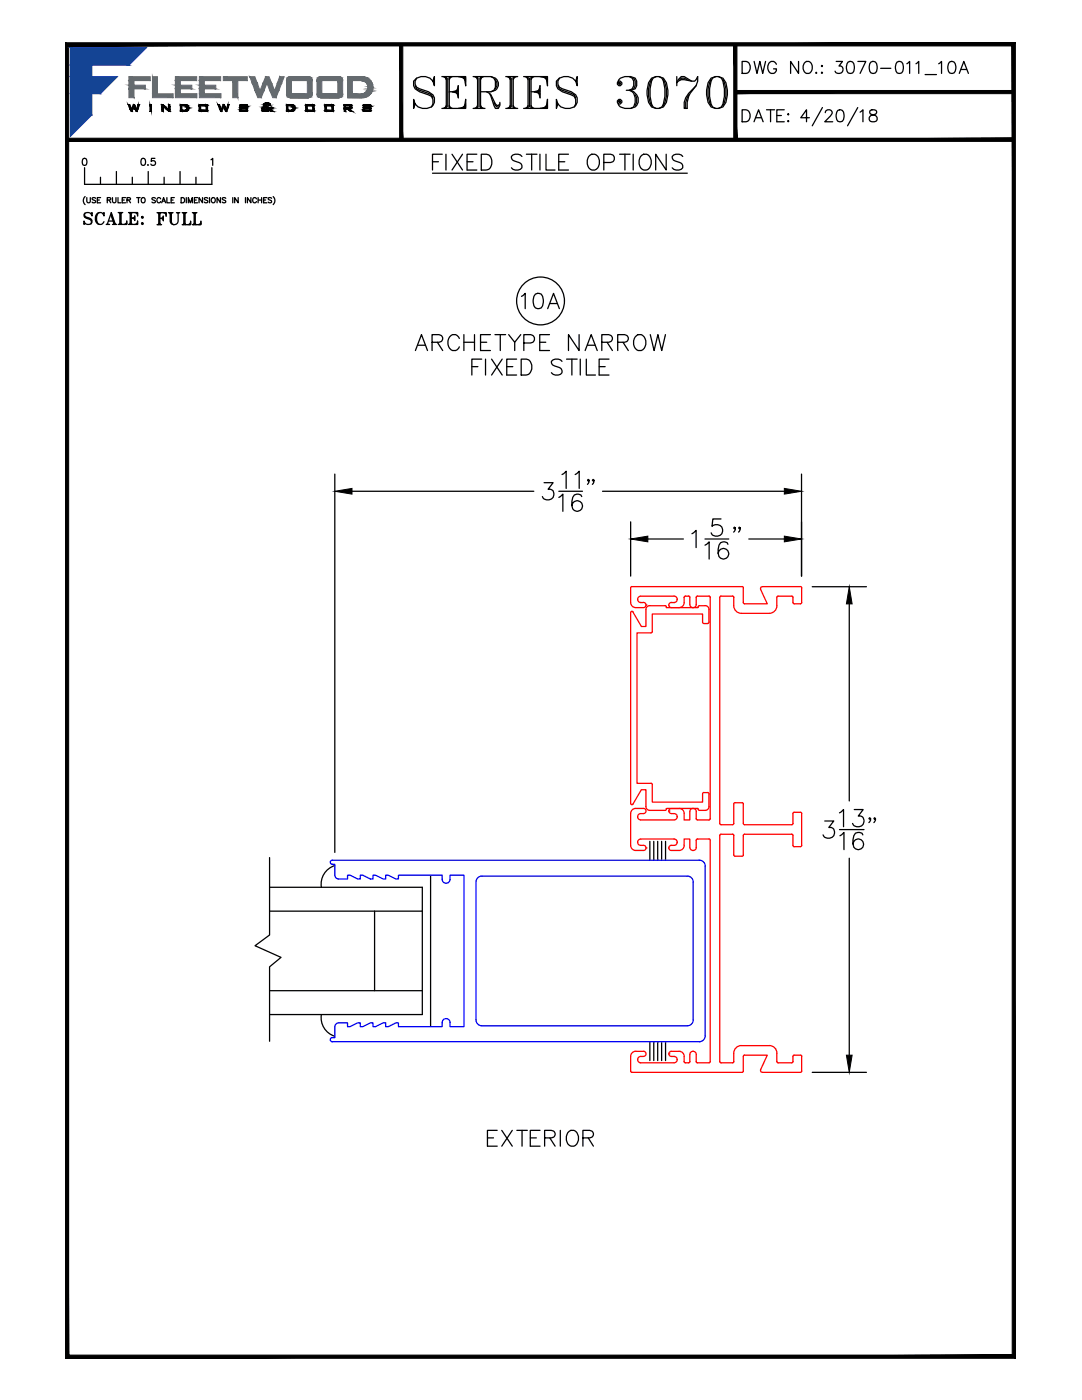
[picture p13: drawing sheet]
<svg xmlns="http://www.w3.org/2000/svg" width="216mm" height="279mm" viewBox="0 0 216 279" stroke-linecap="round" stroke-linejoin="round" font-family="sans-serif">
<!-- layer: GLASS-VINYL -->
<path d="M53.8 171.2v15.4l-2.9 2.1 5.2 2.4-2.3 1.9v14.8M53.8 177.1h30.5v25.4h-30.5M66.8 172.7a3.9 3.9 0 0 0-2.7 4.4M85.9 174.9v29.8M53.8 197.7h30.5M53.8 181.8h30.5M74.7 181.8v15.9M64.1 202.5a3.9 3.9 0 0 0 2.7 4.3" fill="none" stroke="#000" stroke-width=".25"/>
<!-- layer: FRAME -->
<g fill="none" stroke="#f00" stroke-width=".25">
<path d="M126.1 117.1h22M126.1 117.1l-.3 .2v2.9M127.2 119.6a.62 .62 0 0 1 .7-.6h6.6a.64 .64 0 0 1 .6 .6 .64 .64 0 0 1-.6 .6h-.5M127.2 119.6a.62 .62 0 0 0 .7 .6h.5M127.2 119.6h.1M135.1 119.6h.1M137.6 119.2v1.4a.65 .65 0 0 0 .7 .7M137.7 119.2l-.2-.2h-.9l-.1 .2v1M148.1 117.1l.2 .2M148.3 117.3v2.9M155.3 119h2.8l.1 .2v1M155.3 119l-.3 .2v1.7"/>
<path d="M159.7 117.1h-7.5a.41 .41 0 0 0-.4 .6l1.3 2.8h-4.5l-.3-.3M159.7 117.1l.3 .2v2.9M126.3 122.1l-.3-.1-.2 .3v38l.2 .3 .3-.1 1.7-2.9h.9v3.4a.77 .77 0 0 0 .7 .7h3.1l.3-.2M128.4 120.2a.52 .52 0 0 1 .5 .5 .52 .52 0 0 1-.5 .6h-1.5a1.03 1.03 0 0 1-1.1-1.1M128.9 120.8h.1M128.9 121.6v3.4h-.9l-1.7-2.8M130.2 126l-.3 .3h-2.8v30h2.8l.3 .3M133 121.1l-.3-.2h-3.1a.74 .74 0 0 0-.7 .7M133.5 120.8h.1M134 120.2l-.5 .3v.2M136.5 120.2a1.03 1.03 0 0 1-1 1.1h-1.5l-.3-.1-.2-.4M138.3 121.3h.1"/>
<path d="M138.9 120.6v-1.4l.1-.2h2.5l.2 .1v44.4l-.2 .1h-2.5l-.1-.2v-1.4a.59 .59 0 0 0-.6-.6M138.9 120.6a.62 .62 0 0 1-.6 .7M140.5 124.4l-.3-.2v-1.7h-10v3.5M140.7 120.9h-1.3l-.1 .4h-6.4v-.2M140.7 120.9a.77 .77 0 0 1 .8 .7M141.5 121.6l-.1 2.7-.2 .1h-.8M155 120.9a1.53 1.53 0 0 1-1.5 1.5h-5.6a1.53 1.53 0 0 1-1.5-1.5v-1.7l-.1-.2h-2.4l-.2 .1-.1 45.2 .1 .3h2.5l.2-.1v-4M158.2 120.2l.3 .3h1.2M160 120.2l-.3 .3M130.2 156.6v3.5h10v-1.7l.3-.2M140.4 158.2h.8M141.2 158.2l.3 .2v2.6a.74 .74 0 0 1-.8 .7"/>
<path d="M127.2 163a.62 .62 0 0 1 .7-.6h.5a.52 .52 0 0 0 .5-.5 .52 .52 0 0 0-.5-.6l-1.5 .1a.98 .98 0 0 0-1.1 1v6.3a1.03 1.03 0 0 0 1.1 1h1.5h.3l.2-.5M127.2 163h.1M128.9 169.2h.1M132.9 161.5v-.1h6.4l.1 .3h1.3M133.5 161.9h.1M135.1 163h.1M135.1 168.1h.1M135.1 163a.62 .62 0 0 1-.6 .6h-6.7a.62 .62 0 0 1-.6-.6M135.1 168.1a.62 .62 0 0 1-.6 .6h-.5a.51 .51 0 0 0-.5 .5 .51 .51 0 0 0 .5 .5h1.5a1.03 1.03 0 0 0 1-1M135.1 168.1a.62 .62 0 0 0-.6-.7h-6.6a.64 .64 0 0 0-.7 .7 .64 .64 0 0 0 .6 .6l.9 .1 .2 .4M136.5 168.7v-1.3h1.1v1.7a.65 .65 0 0 0 .7 .6M136.5 162.4a1.03 1.03 0 0 0-1-1.1l-1.6 .1a.51 .51 0 0 0-.4 .5 .51 .51 0 0 0 .5 .5h.5a.62 .62 0 0 1 .6 .6"/>
<path d="M138.3 161.4h.1M138.3 169.7h.1M138.3 161.3a.65 .65 0 0 0-.7 .7v1.6h-1.1v-1.2M139.2 167.4h2.3M139.2 167.4l-.3 .3v1.4a.62 .62 0 0 1-.6 .6M141.5 167.4l.2 .3v44.3l-.2 .1h-2.5l-.1-.3v-1.3a.59 .59 0 0 0-.6-.7M143.6 166.7v45.1l.3 .3h2.3l.2-.1a4.5 4.5 0 0 1 .3-2.7l.8-.6h.4h5.6a1.53 1.53 0 0 1 1.5 1.5M143.9 166.5h2.3M143.9 166.5l-.3 .2M146.2 166.5l.2 .2M146.4 166.7v4l.3 .2h1.4l.2-.3M146.7 160.2h1.4"/>
<path d="M146.7 160.2l-.3 .3M148.1 160.2l.2 .3M148.3 160.5v3.8l.3 .3h9.4l.2-.3v-1.9l.3-.3M148.3 166.7v3.9M148.6 166.5h9.4M148.6 166.5l-.3 .2M158 166.5l.2 .2M158.2 166.7l.1 2.1 .2 .2h1.2M158.5 162.1h1.2M159.7 162.1l.3 .3v6.3l-.3 .3M125.8 210.8a1 1 0 0 1 1.1-1h1.5a.52 .52 0 0 1 .5 .5 .52 .52 0 0 1-.5 .5h-.5a.62 .62 0 0 0-.7 .7M125.8 210.8v2.9l.3 .3h22l.2-.3"/>
<path d="M127.2 211.5h.1M133.5 210.3v-.2l.4-.3h1.6a1.03 1.03 0 0 1 1 1M133.5 210.3h.1M133.5 210.3l.2 .5h.8a.64 .64 0 0 1 .6 .7 .64 .64 0 0 1-.6 .6h-6.7a.62 .62 0 0 1-.6-.6M135.1 211.5h.1M136.5 210.8v1l.1 .3h.8l.3-.3M138.3 209.8h.1M138.3 209.8a.65 .65 0 0 0-.7 .6v1.5M148.3 210.8l.3-.2h4.5l-1.3 2.8M148.3 210.8v3M151.8 213.4a.41 .41 0 0 0 .4 .6h7.5M155 210.2v1.6l.3 .3"/>
<path d="M158.2 210.8v1l-.1 .3h-2.8M159.7 210.6h-1.2l-.3 .2M159.7 210.6l.3 .2M160 210.8v2.9l-.3 .3"/>
</g>
<!-- layer: SILL-PAN -->
<g fill="none" stroke="#000" stroke-width=".25">
<path d="M66.8 94.6v75.5M70.2 98h36.3M108.6 96.3h1.8l-1 1.3a1.1 1.1 0 0 1 1.1 1.3 1.1 1.1 0 0 1-1.4 .9l-.5-.2-.4-.5M111.5 99.3l.8-.7v3.4M111.5 98h4.7M112.1 94.7l.9-.7v3.5M114.8 94.7l.8-.7v3.5M116.1 99.1a.99 .99 0 0 0-1-.5 .99 .99 0 0 0-.8 .7 2.44 2.44 0 0 0 .3 2.6 1.06 1.06 0 0 0 1.5-.5 1.06 1.06 0 0 0-.7-1.5 1.06 1.06 0 0 0-1.3 1M117.5 95.8l-.1 .2-.2-.2 .2-.1 .1 .1v.4l-.3 .5M118.5 95.8l-.1 .2-.2-.2 .2-.1a.67 .67 0 0 1-.2 1M120.2 98h36.3M159.9 94.6v20.4"/>
<path d="M125.8 104.1v10.9M129.3 107.6h7.1M138.1 106.5l.8-.6v3.4M140.7 108.8l.8-.7v3.5M140.7 107.6h4.7M143.9 103.6h-1.7l-.1 1.5a1.21 1.21 0 0 1 1.8-.1 1.21 1.21 0 0 1-.2 1.8 1.21 1.21 0 0 1-1.8-.5M145.2 108.6a.99 .99 0 0 0-1.4-.3 3.1 3.1 0 0 0-.3 2.8 1.06 1.06 0 0 0 1.7 .1 1.06 1.06 0 0 0-.4-1.7 1.06 1.06 0 0 0-1.5 .9M146.7 105.4l-.1 .1-.2-.1 .2-.2 .1 .2v.3l-.3 .5M147.7 105.4l-.2 .1-.1-.1 .1-.2 .2 .2v.3l-.3 .5M149.4 107.6h7.1M162.1 117.1h10.8M169.5 120.5v39.3"/>
<path d="M129.7 167.9v3.8M130.5 167.9v3.8M131.2 167.9v3.8M132 167.9v3.8M132.8 167.9v3.8M164.6 163.8h1.8l-1 1.3a1.11 1.11 0 0 1 1.1 1.3 1.11 1.11 0 0 1-1.4 .9l-.5-.2-.4-.5M167.5 162.2l.8-.6v3.4M167.5 165.6h4.9M167.6 166.8l.8-.7v3.5M169.5 171.3v39.3M170.5 161.6h1.7l-.9 1.3a1.11 1.11 0 0 1 1.1 1.2 1.11 1.11 0 0 1-1.5 .9l-.4-.2-.4-.5M172.2 166.6a1.04 1.04 0 0 0-1.5-.3 3.1 3.1 0 0 0-.3 2.8 1.06 1.06 0 0 0 1.7 .1 1.06 1.06 0 0 0-.4-1.7 1.06 1.06 0 0 0-1.5 .9"/>
<path d="M173.7 163.4l-.2 .1-.1-.1 .1-.2 .2 .2v.3l-.3 .5M174.7 163.4l-.2 .1-.1-.1 .1-.2 .2 .2v.3l-.3 .5M129.7 207.9v3.8M130.5 207.9v3.8M131.2 207.9v3.8M132 207.9v3.8M132.8 207.9v3.8M162.1 214h10.8"/>
</g>
<!-- layer: VENT -->
<path d="M66.3 171.7h73.2M66.3 171.7a.41 .41 0 0 0-.4 .4 .41 .41 0 0 0 .4 .4h.5v2.1a.79 .79 0 0 0 .8 .8h1.7v-.7h.6l1.5 .7h.5v-.7h.5l1.5 .7h.5v-.7h.5l1.6 .7h.5v-.7h.5l1.5 .7h.5v-.7h8.7v.8a.79 .79 0 0 0 .8 .8 .79 .79 0 0 0 .8-.8v-.8h2.8v30.2h-2.8v-.8a.78 .78 0 0 0-.8-.8 .78 .78 0 0 0-.8 .8v.8h-8.7v-.8h-.5l-1.5 .8h-.5v-.8h-.5l-1.6 .8h-.5v-.8h-.5l-1.5 .8h-.5v-.8h-.5l-1.5 .8h-.6v-.8h-1.7a.79 .79 0 0 0-.8 .8v2.2h-.5a.4 .4 0 0 0-.4 .4 .4 .4 0 0 0 .4 .4h73.2a1.17 1.17 0 0 0 1.2-1.2M95 176v27.6M96.1 174.9l41.1-.1a1.17 1.17 0 0 1 1.1 1.2M96.2 174.8a1.17 1.17 0 0 0-1.2 1.2M138.3 176v27.6M139.5 171.7a1.17 1.17 0 0 1 1.2 1.1M140.7 172.8v33.9M95 203.5a1.17 1.17 0 0 0 1.2 1.2M138.3 203.5a1.17 1.17 0 0 1-1.1 1.2h-41.1" fill="none" stroke="#00f" stroke-width=".25"/>
<!-- layer: DIM -->
<g fill="none" stroke="#000" stroke-width=".25">
<path d="M82.8 17.1l.3 .6 3 1.2 .3 .6M83.1 15.6a1.29 1.29 0 0 0 .6 2.1l1.8 .6 .9 .6a1.67 1.67 0 0 1-1.2 2.7 2.1 2.1 0 0 1-2.7-1.8v1.8l.3-.9M86.4 16.2l.3-.9v1.8a2.31 2.31 0 0 0-1.8-1.8 2.31 2.31 0 0 0-2.4 .9v.9l.3 .6 .9 .6 2.4 .9 .3 .6v.9l-.3 .6M88.2 15.3h4.7v1.8l-.3-1.8M88.5 15.3l.6 .3M88.8 15.3l.3 .6M89.1 15.3v6.3M89.3 15.6v5.7M89.6 15.3v6.3M89.6 18.3h1.8M89.9 15.3l-.3 .6M90.2 15.3l-.6 .3"/>
<path d="M91.4 17.1v2.4l-.3-1.2zM91.4 17.7l-.5 .6 .5 .6M91.4 18l-1.2 .3 1.2 .3M91.4 15.3l1.5 .3M92 15.3l.9 .6M92.3 15.3l.6 .9M94.4 15.3h3.6l.9 .3a1.48 1.48 0 0 1 0 2.4l-.9 .3h-2.1M94.7 15.3l.6 .3M95 15.3l.3 .6M95.3 15.3v6.3M95.6 15.6v5.7M95.9 15.3v6.3"/>
<path d="M96.2 15.3l-.3 .6M96.5 15.3l-.6 .3M97.1 18.3l.6 .3 1.2 3h.5l.3-.6v-.6M97.7 18.6l.3 .3 .9 1.8 .2 .3h.3l.3-.3M98 15.3l.6 .3 .3 .6v1.2l-.3 .6-.6 .3M98.9 15.9l.2 .6v.6l-.2 .6M100.9 15.3h2.4M101.2 15.3l.6 .3M101.5 15.3l.3 .6M101.8 15.3v6.3M102.1 15.6v5.7M102.4 15.3v6.3"/>
<path d="M102.7 15.3l-.3 .6M103 15.3l-.6 .3M104.5 15.3h4.7v1.8l-.3-1.8M104.8 15.3l.6 .3M105.1 15.3l.3 .6M105.4 15.3v6.3M105.7 15.6v5.7M106 18.3h1.8M106 15.3v6.3M106.3 15.3l-.3 .6M106.6 15.3l-.6 .3M107.8 17.1v2.4l-.3-1.2z"/>
<path d="M107.8 17.7l-.6 .6 .6 .6M107.8 18l-1.2 .3 1.2 .3M107.8 15.3l1.4 .3M108.4 15.3l.8 .6M108.7 15.3l.5 .9M111.3 17.1l.3 .6 3 1.2 .3 .6M111.6 15.6a1.29 1.29 0 0 0 .6 2.1l1.8 .6 .9 .6a1.67 1.67 0 0 1-1.2 2.7 2.1 2.1 0 0 1-2.7-1.8v1.8l.3-.9M114.9 16.2l.3-.9v1.8a2.31 2.31 0 0 0-1.8-1.8 2.31 2.31 0 0 0-2.4 .9v.9l.3 .6 .9 .6 2.4 .9 .3 .6v.9l-.3 .6M123.5 16.5h.3v.3h-.3zM123.5 16.2h.3l.3 .3v.3l-.3 .3h-.3l-.3-.3 .3-.9a2.78 2.78 0 0 1 3.2-.3l.3 .6v.9l-.3 .6-.8 .3M125 18a1.97 1.97 0 0 1 2.1 1 1.97 1.97 0 0 1-.4 2.3 2.88 2.88 0 0 1-3.2-.3l-.3-.9 .3-.3h.3l.3 .3v.3l-.3 .3h-.3M125.6 15.3l.6 .3 .3 .6v.9l-.3 .6-.6 .3a1.87 1.87 0 0 1 1.1 2.4l-.2 .9-.6 .3"/>
<path d="M126.5 15.6l.2 .6v.9l-.2 .6M126.7 18.9l.3 .6v.9l-.3 .6M130 15.6a1.97 1.97 0 0 1 3 .9 5.3 5.3 0 0 1-.6 4.8 2.01 2.01 0 0 1-3-.9 5.3 5.3 0 0 1 .6-4.8zM130 15.9a5.5 5.5 0 0 0 0 5.1M130.9 15.3l-.6 .3a6.8 6.8 0 0 0 0 5.7l.6 .3M131.5 15.3l.6 .3a6.8 6.8 0 0 1 0 5.7l-.6 .3M132.4 15.9a5.5 5.5 0 0 1 0 5.1M135 15.3v1.8M135.6 15.9l.3-.3h.6l.6 .3M137.4 18.9l-.6 1.5v1.2M138 16.2l-2.1-.3-.9 .6 .3-.6 .6-.6h.6l1.5 .9h.6l.6-.9v.9l-.3 .9a5.2 5.2 0 0 0-1.8 4.5h-.6v-1.2l.3-.9 .6-.9 1.5-1.5M141.9 15.6a1.97 1.97 0 0 1 2.9 .9 5.3 5.3 0 0 1-.5 4.8 2.01 2.01 0 0 1-3-.9 5.3 5.3 0 0 1 .6-4.8z"/>
<path d="M141.9 15.9a5.5 5.5 0 0 0 0 5.1M142.8 15.3l-.6 .3a6.8 6.8 0 0 0 0 5.7l.6 .3M143.4 15.3l.6 .3a6.8 6.8 0 0 1 0 5.7l-.6 .3M144.3 15.9a5.5 5.5 0 0 1 0 5.1M148.1 12.3h.8a1.27 1.27 0 0 1 .8 1.2 1.27 1.27 0 0 1-.8 1.2h-.8zM150.5 12.3l.5 2.4 .6-2.4 .6 2.4 .6-2.4M154.9 12.8a.88 .88 0 0 0-1-.5 .88 .88 0 0 0-.7 .9 1.06 1.06 0 0 0 .2 1.1 1.06 1.06 0 0 0 1.2 .2l.3-.4v-.4h-.6M159.3 12.3v2.4l-1.5-2.4v2.4M160.5 12.6a.88 .88 0 0 1 1-.3 .88 .88 0 0 1 .6 .9 1.05 1.05 0 0 1-.3 1.1 1.05 1.05 0 0 1-1.1 .2 1.48 1.48 0 0 1-.2-1.9zM162.9 14.4l-.1 .1 .1 .2 .1-.2M163.9 13.2l.1-.1 .1 .1-.1 .1zM164 14.4l.1 .1-.1 .2-.1-.2z"/>
<path d="M166.9 12.3h1.2l-.7 .9a.77 .77 0 0 1 .8 .8 .77 .77 0 0 1-1 .7l-.3-.2-.3-.3M169.2 12.4a.76 .76 0 0 1 1.2 .3 2.02 2.02 0 0 1-.3 1.8 .78 .78 0 0 1-1.1-.3 1.93 1.93 0 0 1 .2-1.8zM171.2 12.3h1.6l-1.2 2.4M173.8 12.4a.76 .76 0 0 1 1.1 .3 2.02 2.02 0 0 1-.2 1.8 .8 .8 0 0 1-1.2-.3 2.02 2.02 0 0 1 .3-1.8zM175.7 13.6h2.1M179 12.4a.76 .76 0 0 1 1.1 .3 2.02 2.02 0 0 1-.2 1.8 .77 .77 0 0 1-1.1-.3 1.93 1.93 0 0 1 .2-1.8zM181 12.7l.5-.4v2.4M182.8 12.7l.5-.4v2.4M184.6 14.9h2.3M187.3 12.7l.6-.4v2.4M189.5 12.4a.76 .76 0 0 1 1.1 .3 1.86 1.86 0 0 1-.2 1.8 .78 .78 0 0 1-1.1-.3 1.93 1.93 0 0 1 .2-1.8zM191.4 14.7l.9-2.4 .9 2.4"/>
<path d="M191.7 13.9h1.2M16.6 31.7a.47 .47 0 0 1 .7 .2v.3a.61 .61 0 0 1-.4 .8h-.1a.9 .9 0 0 1-.2-1.3zM16.9 33.5v3.3h25.4v-3.3M17 39.2a1.07 1.07 0 0 0 0 1.6M17.3 39.4v.8l.3 .3 .4-.2v-.9M19.1 39.6l-.3-.2-.3 .1v.3l.5 .2 .1 .3-.3 .2-.4-.2M19.4 39.9h.4M20.1 35.4v1.4M20.1 39.4h-.7v1.1h.7M21.4 39.9h.6l.1-.4-.7-.1v1.1M21.7 39.9l.4 .6M22.4 39.4v.8l.4 .3 .3-.2v-.9"/>
<path d="M23.2 34.2v2.6M23.5 39.4v1.1h.6M24.4 39.9h.4M25 39.4h-.6v1.1h.6M25.3 39.9h.6l.1-.3-.2-.2h-.5v1.1M25.7 39.9l.3 .6M26.4 35.4v1.4M27.3 39.4h.7M27.6 39.4v1.1M28.3 39.6a.45 .45 0 0 1 .7 .4 .45 .45 0 0 1-.7 .3zM28.3 31.7a.47 .47 0 0 1 .7 .2v.3a.61 .61 0 0 1-.4 .8h-.1a.9 .9 0 0 1-.2-1.3zM29.5 32.9h.1"/>
<path d="M29.6 34.2v2.6M30.9 31.6h-.7v.6a.49 .49 0 0 1 .7 0 .49 .49 0 0 1-.1 .7 .49 .49 0 0 1-.7-.2M31 39.6l-.2-.2-.5 .2 .1 .2 .6 .4-.2 .3-.5-.2M32.1 39.7a.42 .42 0 0 0-.6-.2 .42 .42 0 0 0-.2 .6 .38 .38 0 0 0 .3 .4 .38 .38 0 0 0 .5-.3M32.8 35.4v1.4M33.3 39.4v1.1h.6M34.1 39.9h.4M34.8 39.4h-.7v1.1h.7M35.9 34.2v2.6M36.1 39.4h.4a.55 .55 0 0 1 .3 .6 .55 .55 0 0 1-.3 .5h-.4zM37.2 39.4v1.1M38.8 39.9h.4"/>
<path d="M39.1 35.4v1.4M39.4 39.4h-.6v1.1h.6M40.4 39.4v1.1l-.7-1.1v1.1M41.5 39.6l-.3-.2-.3 .1v.3l.5 .2 .1 .3-.3 .2-.4-.2M41.8 39.4v1.1M42.1 31.9l.3-.3v1.4M42.3 39.6a.45 .45 0 0 1 .7 .4 .45 .45 0 0 1-.7 .3l-.2-.2zM44 39.4v1.1l-.7-1.1v1.1M45 39.6l-.2-.2-.5 .2 .2 .2 .5 .4-.2 .3-.5-.2M46.4 39.4v1.1M47.5 39.4v1.1l-.7-1.1v1.1M49 39.4v1.1"/>
<path d="M50.1 39.4v1.1l-.7-1.1v1.1M51.2 39.7a.42 .42 0 0 0-.6-.2 .42 .42 0 0 0-.2 .6 .38 .38 0 0 0 .3 .4 .38 .38 0 0 0 .5-.3M51.5 39.9h.7M51.5 39.4v1.1M52.2 39.4v1.1M52.6 39.9h.4M53.3 39.4h-.7v1.1h.7M54.2 39.6l-.2-.2-.4 .1v.3l.5 .2 .1 .3-.2 .2-.5-.2M54.5 39.2a1.11 1.11 0 0 1 0 1.6M88.2 21.6h4.7v-1.8l-.3 1.8M89.1 21.3l-.6 .3M89.1 21l-.3 .6"/>
<path d="M89.6 21l.3 .6M89.6 21.3l.6 .3M92.9 20.7l-.6 .9M92.9 21l-.9 .6M92.9 21.3l-1.5 .3M94.4 21.6h2.4M95.3 21.3l-.6 .3M95.3 21l-.3 .6M95.9 21l.3 .6M95.9 21.3l.6 .3M98.6 20.4l.3 .6 .2 .3h.3M100.9 21.6h2.4"/>
<path d="M101.8 21.3l-.6 .3M101.8 21l-.3 .6M102.4 21l.3 .6M102.4 21.3l.6 .3M104.5 21.6h4.7v-1.8l-.3 1.8M105.4 21.3l-.6 .3M105.4 21l-.3 .6M106 21l.3 .6M106 21.3l.6 .3M109.2 20.7l-.5 .9M109.2 21l-.8 .6M109.2 21.3l-1.4 .3"/>
<path d="M123.5 20.1h.3v.3h-.3zM148.1 21.9h.8a1.27 1.27 0 0 1 .8 1.2 1.27 1.27 0 0 1-.8 1.2h-.8zM150.5 24.3l.9-2.4 .9 2.4M150.8 23.5h1.1M153 21.9h1.6M153.8 21.9v2.4M155 23.1h.9M156.5 21.9h-1.5v2.4h1.5M157.2 22.8l.1-.1 .1 .1-.1 .1zM157.2 24.2l.1-.1 .1 .1-.1 .1zM161.5 23.5h-1.7l1.1-1.6v2.4M164.1 21.5l-2 3.6"/>
<path d="M164.7 22.5l.1-.4a.75 .75 0 0 1 1.1 0l.2 .3-.2 .4-1.3 1.5h1.6M167.2 22a.76 .76 0 0 1 1.1 .4 2.02 2.02 0 0 1-.2 1.8 .77 .77 0 0 1-1.1-.3 1.93 1.93 0 0 1 .2-1.9zM171.2 21.5l-2.1 3.6M171.6 22.4l.6-.5v2.4M173.7 22a.48 .48 0 0 0 .2 .8 .99 .99 0 0 1 1.1 1.1 .83 .83 0 0 1-.9 .4 .83 .83 0 0 1-.7-.8 1.11 1.11 0 0 1 1.2-.7 .46 .46 0 0 0 .2-.8l-.3-.1zM16.9 43.1a1.71 1.71 0 0 0 1.2 .7l.1 .2M17 42.5a.49 .49 0 0 0 .2 .8l1 .5a.73 .73 0 0 1-.1 .9 .73 .73 0 0 1-1 0l-.3-.6v.7l.1-.3M18.2 42.8l.2-.4v.7a.89 .89 0 0 0-.7-.7 .89 .89 0 0 0-.9 .4v.3a1.98 1.98 0 0 0 1.3 .8l.1 .2-.1 .6M19.4 42.8a1.52 1.52 0 0 0 0 1.7M19.8 42.4a1.47 1.47 0 0 0 0 2.4M20.6 42.8l.1-.4v.7a.87 .87 0 0 0-.9-.7 .87 .87 0 0 0-.8 .9 1.05 1.05 0 0 0 .3 1.2 1.05 1.05 0 0 0 1.1 .2l.3-.5M21.2 44.8h.7"/>
<path d="M21.3 44.8l.1-.1 .3 .1M21.4 44.7l.8-2.3 .8 2.4M21.7 44.1h1M22.1 42.8l.7 2M22.2 42.8l.7 2M22.4 44.8h.8M22.8 44.7l-.2 .1M22.8 44.6l-.1 .2M22.9 44.6l.2 .2M23.6 44.8h1.7v-.7l-.1 .7M23.6 42.4h.9M23.7 42.4l.2 .1"/>
<path d="M23.8 42.4l.1 .2M23.9 42.4v2.4M23.9 44.7l-.2 .1M23.9 44.6l-.1 .2M24 42.5v2.2M24.2 42.4v2.4M24.2 44.6l.1 .2M24.2 44.7l.2 .1M24.3 42.4l-.1 .2M24.4 42.4l-.2 .1M25.3 44.5l-.2 .3M25.3 44.6l-.4 .2"/>
<path d="M25.3 44.7l-.6 .1M25.6 42.4h1.9v.7l-.2-.7M25.6 44.8h1.9v-.7l-.2 .7M25.7 42.4l.3 .1M25.9 42.4l.1 .2M26 42.4v2.4M26 44.7l-.3 .1M26 44.6l-.1 .2M26.1 42.5v2.2M26.2 42.4v2.4M26.2 43.5h.7M26.2 44.6l.1 .2"/>
<path d="M26.2 44.7l.2 .1M26.3 42.4l-.1 .2M26.4 42.4l-.2 .1M26.9 43.1v.9l-.1-.5zM26.9 43.3l-.2 .2 .2 .3M26.9 43.4l-.5 .1 .5 .2M26.9 42.4l.6 .1M27.1 42.4l.4 .2M27.2 42.4l.3 .4M27.5 44.5l-.3 .3M27.5 44.6l-.4 .2M27.5 44.7l-.6 .1"/>
<path d="M28.2 43.3l.3-.1 .1 .2-.2 .1zM28.2 44.6l.3-.1 .1 .2-.2 .1zM28.4 43.3l.1 .1zM28.4 44.6l.1 .1zM31.3 42.4h1.9v.7l-.2-.7M31.3 44.8h.9M31.5 42.4l.2 .2M31.6 42.4l.1 .3M31.7 42.4v2.4M31.7 44.7l-.2 .1M31.7 44.6l-.1 .2M31.8 42.6v2.1"/>
<path d="M31.9 42.4v2.4M31.9 43.6h.7M31.9 44.6l.1 .2M31.9 44.7l.2 .1M32 42.4l-.1 .3M32.1 42.4l-.2 .2M32.3 40.5l.3-1.1 .4 1.1M32.4 40.1h.5M32.6 43.1v1l-.1-.5zM32.6 43.4l-.2 .2 .2 .2M32.6 43.5l-.5 .1 .5 .1M32.6 42.4l.6 .2"/>
<path d="M32.8 42.4l.4 .3M32.9 42.4l.3 .4M33.6 42.4h.9M33.7 42.4l.3 .2M33.9 42.4l.1 .3M34 42.4v1.8a.8 .8 0 0 0 .8 .6 .8 .8 0 0 0 .7-.6v-1.6M34.1 42.6v1.7l.1 .2M34.2 42.4v1.9l.1 .3 .3 .2M34.3 42.4l-.1 .3M34.4 42.4l-.2 .2M35.2 42.4h.7M35.3 42.4l.2 .2 .3-.2"/>
<path d="M36.3 44.8h1.7v-.6l-.1 .6M36.3 42.4h1M36.5 42.4l.2 .2M36.6 42.4l.1 .3M36.7 42.4v2.4M36.7 44.7l-.2 .1M36.7 44.6l-.1 .2M36.8 42.6v2.1M36.9 42.4v2.4M36.9 44.6l.1 .2M36.9 44.7l.2 .1M37 42.4l-.1 .3"/>
<path d="M37.1 42.4l-.2 .2M37.6 40.5v-1.1l.4 1.1 .4-1.1v1.1M38 44.5l-.2 .3M38 44.6l-.3 .2M38 44.7l-.5 .1M38.4 44.8h1.7v-.6l-.1 .6M38.4 42.4h.9M38.5 42.4l.2 .2M38.6 42.4l.1 .3M38.7 42.4v2.4M38.7 44.7l-.2 .1M38.7 44.6l-.1 .2"/>
<path d="M38.8 42.6v2.1M39 42.4v2.4M39 44.6l.1 .2M39 44.7l.2 .1M39.1 42.4l-.1 .3M39.2 42.4l-.2 .2M40.1 44.5l-.2 .3M40.1 44.6l-.3 .2M40.1 44.7l-.6 .1"/>
</g>
<g fill="#000" stroke="#000" stroke-width=".2">
<path d="M37 22h.5zM37.3 21.4h.3zM47.9 21.5h1.4zM48.1 21.7h1.3zM47.8 21.9l.3-.1zM49.1 21.1l.2 .1zM52.8 20.7h1zM53.5 21h.4zM54 21.4l.2-.1 .1 .1zM58.1 21.1h.6zM69.8 21.1h.4zM72.6 21.6h1.4z"/>
<path d="M72.7 21.7h1.3zM72.5 21.9l.2-.1zM73.7 21.1l.3 .1z"/>
<path d="M79.7 8.9l.7 19v-19zM79.7 8.9l.7 19h-.7z"/>
<path d="M146.7 18.1v.6l55.6-.6zM146.7 18.7l55.6-.6v.6z"/>
<path d="M146.4 8.9l.6 19v-19zM146.4 8.9l.6 19h-.6z"/>
<path d="M13.4 27.6v.6l188.9-.6zM13.4 28.2l188.9-.6v.6z"/>
<path d="M25.6 20.9l.7 .9-.4-.9zM25.6 20.9l.7 .9h-.4z"/>
<path d="M25.9 21.8l.4 .4 .2-.4zM25.9 21.8l.4 .4h-.2z"/>
<path d="M26.5 21.3v.5l.2-.5zM26.5 21.3v.5h-.2z"/>
<path d="M26.6 20.9l.4 .4-.1-.4zM26.6 20.9l.4 .4h-.5z"/>
<path d="M26.7 21.3l.5 .5-.2-.5zM26.7 21.3l.5 .5h-.3z"/>
<path d="M26.9 21.8l.4 .4 .2-.4zM26.9 21.8l.4 .4h-.2z"/>
<path d="M27.6 20.9l-.1 .9 .4-.9zM27.6 20.9l-.1 .9h-.3z"/>
<path d="M29.9 20.9l.3 1.3v-1.3zM29.9 20.9l.3 1.3h-.3zM29.9 22.2h.3zM29.9 22.2h.3z"/>
<path d="M32.3 20.9l.7 .4-.5-.4zM32.3 20.9l.7 .4h-.7z"/>
<path d="M32.3 21.3l.3 .5v-.5zM32.3 21.3l.3 .5h-.3z"/>
<path d="M32.3 21.8l.3 .4v-.4zM32.3 21.8l.3 .4h-.3z"/>
<path d="M32.6 21.3l1 .5-.6-.5zM32.6 21.3l1 .5h-.4z"/>
<path d="M33.6 20.9l.3 .4v-.4zM33.6 20.9l.3 .4h-.3z"/>
<path d="M33.6 21.3l.3 .5v-.5zM33.6 21.3l.3 .5h-.3z"/>
<path d="M33.2 21.8l.7 .4v-.4zM33.2 21.8l.7 .4h-.2z"/>
<path d="M36 21.1l.3 .9v-.9zM36 21.1l.3 .9h-.3z"/>
<path d="M36 20.9h1.1zM36 20.9h1.1z"/>
<path d="M36 22.2h1zM36 22.2h1.1z"/>
<path d="M36 20.9h1.2zM36 20.9h1.2z"/>
<path d="M36 20.9l1.3 .1zM36 20.9l1.3 .1z"/>
<path d="M36 22.2h1.2zM36 22.2h1.1z"/>
<path d="M36 21h1.4zM36 21h1.4z"/>
<path d="M36 22.1h1.3zM36 22.1l1.2 .1z"/>
<path d="M36 21l1.5 .1zM36 21l1.5 .1z"/>
<path d="M36 22.1h1.4zM36 22.1h1.3z"/>
<path d="M36.9 21.1h.6zM36.9 21.1h.6z"/>
<path d="M37 21.1h.5zM37 21.1h.5z"/>
<path d="M36 22h1.5zM36 22l1.4 .1z"/>
<path d="M37 21.1h.5zM37 21.1h.5z"/>
<path d="M37 21.1l.6 .1zM37 21.1l.6 .1z"/>
<path d="M37 22h.5zM37 22h.5zM36.9 22h.6z"/>
<path d="M37.1 21.2h.5zM37.1 21.2h.5z"/>
<path d="M37.1 21.9h.5zM37 22h.5zM37 22h.5z"/>
<path d="M37.2 21.2l.4 .1zM37.2 21.2l.4 .1z"/>
<path d="M37.2 21.3h.4zM37.2 21.3h.4z"/>
<path d="M37.2 21.9h.4zM37.2 21.9h.4z"/>
<path d="M37.2 21.9h.4zM37.1 21.9h.5z"/>
<path d="M37.2 21.3l.4 .1zM37.2 21.3l.4 .1zM37.3 21.4h.3z"/>
<path d="M37.2 21.8h.4zM37.2 21.8l.4 .1z"/>
<path d="M37.3 21.4h.4zM37.3 21.4h.4z"/>
<path d="M37.3 21.7l.3 .1zM37.3 21.7l.3 .1z"/>
<path d="M37.3 21.8h.3zM37.3 21.8h.3z"/>
<path d="M37.3 21.4l.4 .1zM37.3 21.4l.4 .1z"/>
<path d="M37.3 21.5h.4zM37.3 21.5h.4z"/>
<path d="M37.3 21.5l.4 .1zM37.3 21.5l.4 .1z"/>
<path d="M37.3 21.6h.4zM37.3 21.6h.4z"/>
<path d="M37.3 21.6l.4 .1zM37.3 21.6l.4 .1z"/>
<path d="M37.3 21.7h.4zM37.3 21.7h.3z"/>
<path d="M39.7 21.1l.4 .9v-.9zM39.7 21.1l.4 .9h-.4z"/>
<path d="M40 20.9h1.2zM39.9 20.9h1.3z"/>
<path d="M39.9 20.9h1.4zM39.9 20.9h1.4z"/>
<path d="M39.9 22.2h1.3zM39.9 22.2h1.3z"/>
<path d="M39.9 20.9h1.4zM39.8 20.9h1.5z"/>
<path d="M39.9 22.2h1.4zM39.9 22.2h1.3z"/>
<path d="M39.8 20.9h1.5zM39.8 20.9h1.5z"/>
<path d="M39.8 22.2h1.5zM39.8 22.2h1.5z"/>
<path d="M39.8 20.9l1.6 .1zM39.8 20.9l1.6 .1z"/>
<path d="M39.8 22.2h1.5zM39.8 22.2h1.5z"/>
<path d="M39.8 21h1.6zM39.8 21h1.6z"/>
<path d="M39.8 22.2h1.6zM39.8 22.2h1.5z"/>
<path d="M39.8 21h1.6zM39.8 21h1.6z"/>
<path d="M39.8 22.1h1.6zM39.8 22.1l1.6 .1z"/>
<path d="M39.7 21l1.7 .1zM39.7 21l1.7 .1z"/>
<path d="M39.7 21.1h1.7zM39.7 21.1h1.7z"/>
<path d="M41.1 21.1l.3 .9v-.9zM41.1 21.1l.3 .9h-.3z"/>
<path d="M39.7 22h1.7zM39.7 22h1.7z"/>
<path d="M39.7 22l1.7 .1zM39.7 22l1.7 .1z"/>
<path d="M39.7 22.1h1.7zM39.7 22.1h1.7z"/>
<path d="M43.5 20.9l.7 .9-.4-.9zM43.5 20.9l.7 .9h-.4z"/>
<path d="M43.8 21.8l.4 .4 .2-.4zM43.8 21.8l.4 .4h-.2z"/>
<path d="M44.4 21.3v.5l.2-.5zM44.4 21.3v.5h-.2z"/>
<path d="M44.5 20.9l.4 .4-.1-.4zM44.5 20.9l.4 .4h-.5z"/>
<path d="M44.6 21.3l.5 .5-.2-.5zM44.6 21.3l.5 .5h-.3z"/>
<path d="M44.8 21.8l.4 .4 .2-.4zM44.8 21.8l.4 .4h-.2z"/>
<path d="M45.5 20.9l-.1 .9 .4-.9zM45.5 20.9l-.1 .9h-.3z"/>
<path d="M47.8 21.9l.3 .1zM47.8 21.9l.3 .1z"/>
<path d="M47.9 21.1h.3zM47.9 21.1h.3z"/>
<path d="M47.9 21.1l.3 .3v-.3zM47.9 21.1l.3 .3h-.3zM47.9 21.4h.3zM47.9 21.4h.3z"/>
<path d="M49.1 21.1l.2 .1zM49.1 21.2h.2z"/>
<path d="M48.1 20.9h1zM48.1 20.9h1z"/>
<path d="M49.1 21.7h.3zM49.1 21.7h.3z"/>
<path d="M47.9 21.4h1.3zM47.9 21.4h1.3z"/>
<path d="M48.1 20.9h1.1zM48.1 20.9h1.1z"/>
<path d="M48.1 20.9h1.1zM48.1 20.9h1.1z"/>
<path d="M48.1 20.9h1.1zM48 20.9h1.2z"/>
<path d="M48 22.2h1.2zM48 22.2h1.1z"/>
<path d="M48 20.9h1.2zM48 20.9h1.2z"/>
<path d="M48 20.9h1.2zM48 20.9h1.2z"/>
<path d="M47.9 21.4h1.3zM47.9 21.4h1.3z"/>
<path d="M47.9 21.4h1.4zM47.9 21.4h1.4z"/>
<path d="M48 22.2h1.2zM48 22.2h1.2z"/>
<path d="M48 20.9h1.3zM48 20.9h1.3z"/>
<path d="M48 20.9h1.3zM48 20.9h1.3z"/>
<path d="M47.9 21.4l1.4 .1zM47.9 21.4l1.4 .1z"/>
<path d="M47.9 22.2h1.4zM47.9 22.2h1.3z"/>
<path d="M47.9 20.9l1.4 .1zM47.9 20.9l1.4 .1z"/>
<path d="M47.9 21h1.4zM47.9 21h1.4z"/>
<path d="M47.9 21.5h1.4zM47.9 21.5h1.4z"/>
<path d="M47.9 21.5h1.4zM47.9 21.5h1.4zM47.9 21.5h1.4z"/>
<path d="M47.9 22.2h1.4zM47.9 22.2h1.4z"/>
<path d="M47.9 21h1.4zM47.9 21h1.4z"/>
<path d="M47.9 21h1.4zM47.9 21h1.4z"/>
<path d="M47.9 21h1.4zM47.9 21h1.4z"/>
<path d="M47.9 21.5l1.4 .1zM47.9 21.5l1.4 .1zM47.9 21.6h1.4zM47.9 21.6h1.4z"/>
<path d="M47.9 22.2h1.4zM47.9 22.2h1.4z"/>
<path d="M47.9 21l1.4 .1zM47.9 21l1.4 .1zM47.9 21.1h1.4zM47.9 21.1h1.4z"/>
<path d="M47.9 21.1h1.4zM47.9 21.1h1.4z"/>
<path d="M49.1 21.1h.2zM49.1 21.1h.2z"/>
<path d="M47.9 21.6h1.5zM47.9 21.6h1.5z"/>
<path d="M47.9 22.1h1.4zM47.9 22.1l1.4 .1z"/>
<path d="M47.9 21.6h1.5zM47.9 21.6h1.5z"/>
<path d="M47.9 21.6h1.5zM47.9 21.6h1.5z"/>
<path d="M48 21.6h1.4zM48 21.6h1.4z"/>
<path d="M48 21.6h1.4zM48 21.6h1.4z"/>
<path d="M47.8 22l1.6 .1zM47.8 22l1.6 .1z"/>
<path d="M47.8 22.1h1.6zM47.8 22.1h1.5z"/>
<path d="M48 21.6l1.4 .1zM48 21.6l1.4 .1zM48.1 21.7h1.3z"/>
<path d="M48.1 21.7h1.3zM48.1 21.7h1.3z"/>
<path d="M49.1 21.7l.3 .3v-.3zM49.1 21.7l.3 .3h-.3z"/>
<path d="M47.8 22h1.6zM47.8 22h1.6z"/>
<path d="M52.3 21.7h.3zM52.3 21.7h.3zM52.3 21.7h.3zM52.3 21.7h.3z"/>
<path d="M52.3 21.7h.3zM52.3 21.7h.3zM52.3 21.7h.3zM52.3 21.7h.3z"/>
<path d="M52.3 21.7l.3 .3v-.3zM52.3 21.7l.3 .3h-.3z"/>
<path d="M52.3 21.7h.3zM52.3 21.7h.3zM52.3 21.7h.3zM52.3 21.7h.3z"/>
<path d="M52.3 21.7h.4zM52.3 21.7h.3zM52.3 21.7h.3zM52.3 21.7h.3z"/>
<path d="M52.3 21.6h.4zM52.3 21.6l.4 .1z"/>
<path d="M52.3 21.6h.5zM52.3 21.6h.4z"/>
<path d="M52.4 21.6h.4zM52.4 21.6h.4z"/>
<path d="M52.4 21.5h.5zM52.4 21.5l.4 .1z"/>
<path d="M52.4 21.5h.5zM52.4 21.5h.5z"/>
<path d="M52.7 20.9l.3 .1zM52.7 20.9l.3 .1zM52.7 21h.3zM52.7 21h.3z"/>
<path d="M52.7 21h.3zM52.7 21h.3z"/>
<path d="M52.7 21h.3zM52.7 21h.3z"/>
<path d="M52.7 21h.3zM52.7 21h.3zM52.7 21h.3zM52.7 21h.3z"/>
<path d="M52.7 21h.4zM52.7 21h.4z"/>
<path d="M52.5 21.4h.5zM52.4 21.5h.5z"/>
<path d="M52.7 21l.4 .1zM52.7 21l.4 .1z"/>
<path d="M52.7 21.1h.5zM52.7 21.1h.5z"/>
<path d="M52.7 21.1h.5zM52.7 21.1h.5z"/>
<path d="M52.7 21.1l.6 .1zM52.7 21.1l.6 .1z"/>
<path d="M52.7 21.2h.6zM52.7 21.2h.6z"/>
<path d="M52.8 21.2l.5 .1zM52.8 21.2l.5 .1z"/>
<path d="M52.8 21.3l.8 .1-.3-.1zM52.5 21.4l.3-.1 .8 .1z"/>
<path d="M52.5 22.2h1zM52.5 22.2h.9z"/>
<path d="M52.5 22.2h1zM52.5 22.2h1zM52.5 22.2h1zM52.5 22.2h1z"/>
<path d="M52.4 22.2h1.1zM52.4 22.2h1.1z"/>
<path d="M52.4 22.2h1.1zM52.4 22.2h1.1zM52.5 22.2h1zM52.5 22.2h1z"/>
<path d="M53 21.4l.8 .2-.2-.2zM53 21.4l.8 .2h-.5z"/>
<path d="M52.4 22.2h1.2zM52.4 22.2h1.1z"/>
<path d="M52.4 22.2h1.2zM52.4 22.2h1.2z"/>
<path d="M52.9 20.6h.7zM52.9 20.6h.7zM52.9 20.6h.7zM52.9 20.6h.7z"/>
<path d="M52.4 22.2h1.2zM52.4 22.2h1.2z"/>
<path d="M52.9 20.6h.8zM52.9 20.6h.8z"/>
<path d="M52.3 22.1h1.3zM52.3 22.1l1.3 .1z"/>
<path d="M52.9 20.6h.8zM52.9 20.6h.8z"/>
<path d="M52.9 20.6h.8zM52.8 20.6h.9z"/>
<path d="M52.3 22.1h1.4zM52.3 22.1h1.3z"/>
<path d="M52.8 20.6h.9zM52.8 20.6h.9z"/>
<path d="M52.8 20.6l1 .1zM52.8 20.6l1 .1z"/>
<path d="M52.3 22h1.4zM52.3 22h1.5z"/>
<path d="M52.3 22h1.4zM52.3 22l1.4 .1z"/>
<path d="M52.8 20.7h1zM52.8 20.7h1zM52.8 20.7h1z"/>
<path d="M53.3 21.6h.5zM53.3 21.6h.5z"/>
<path d="M52.8 20.7h1zM52.8 20.7h1z"/>
<path d="M52.7 20.7h1.1zM52.7 20.7h1.1z"/>
<path d="M52.7 20.7l1.1 .1zM52.7 20.7l1.1 .1z"/>
<path d="M52.7 20.8h1.2zM52.7 20.8h1.2z"/>
<path d="M52.7 20.8h1.2zM52.7 20.8h1.2zM52.7 20.8h1.2zM52.7 20.8h1.2z"/>
<path d="M52.7 20.8l1.2 .1zM52.7 20.8l1.2 .1z"/>
<path d="M52.7 20.9h1.2zM52.7 20.9h1.2z"/>
<path d="M53.5 20.9l.4 .1v-.1zM53.5 20.9l.4 .1h-.4z"/>
<path d="M53.5 21.8h.5zM53.5 21.8h.5z"/>
<path d="M53.5 21.8l.7 .2zM53.4 22l.1-.2 .7 .2z"/>
<path d="M53.4 22h.8zM53.4 22h.8z"/>
<path d="M53.4 22h.8zM53.4 22h.8zM53.4 22h.8zM53.4 22h.8z"/>
<path d="M53.4 22h.8zM53.3 22h.9z"/>
<path d="M52.3 22h1.9zM52.3 22h1.9z"/>
<path d="M52.3 22h2zM52.3 22h2z"/>
<path d="M53.8 21.6h.5zM53.8 21.6h.5z"/>
<path d="M53.3 21.6l.7 .2 .3-.2zM53.3 21.6l.7 .2h-.5z"/>
<path d="M53.8 22l.7 .2-.2-.2zM53.8 22l.7 .2h-.5z"/>
<path d="M54 21.4l.4 .1zM54 21.4l.4 .1h-.5z"/>
<path d="M53.9 21.5l.4 .1 .1-.1zM53.8 21.6l.1-.1 .4 .1z"/>
<path d="M57.2 21.1l.3 .9v-.9zM57.2 21.1l.3 .9h-.3z"/>
<path d="M57.2 20.9h1.1zM57.2 20.9h1.1z"/>
<path d="M57.2 22.2h.9zM57.2 22.2h1.1z"/>
<path d="M57.2 20.9h1.2zM57.2 20.9h1.2z"/>
<path d="M57.2 20.9l1.3 .1zM57.2 20.9l1.3 .1z"/>
<path d="M57.2 22.2h1.2zM57.2 22.2h1.1z"/>
<path d="M57.2 21h1.4zM57.2 21h1.4z"/>
<path d="M57.2 22.1h1.3zM57.2 22.1l1.2 .1z"/>
<path d="M57.2 21l1.5 .1zM57.2 21l1.5 .1z"/>
<path d="M57.2 22.1h1.4zM57.2 22.1h1.3z"/>
<path d="M58.1 21.1h.6zM58.1 21.1h.6zM58.1 21.1h.6z"/>
<path d="M57.2 22h1.5zM57.2 22l1.4 .1z"/>
<path d="M58.2 21.1h.5zM58.2 21.1h.5z"/>
<path d="M58.2 22h.5zM58.1 22h.6z"/>
<path d="M58.1 22h.6zM58.1 22h.6z"/>
<path d="M58.2 21.1l.5 .1zM58.2 21.1l.5 .1z"/>
<path d="M58.2 22h.5zM58.2 22h.5z"/>
<path d="M58.3 21.2h.5zM58.3 21.2h.5z"/>
<path d="M58.3 21.9h.4zM58.2 22h.5z"/>
<path d="M58.4 21.2l.4 .1zM58.4 21.2l.4 .1z"/>
<path d="M58.4 21.9h.4zM58.3 21.9h.4z"/>
<path d="M58.4 21.3h.4zM58.4 21.3h.4z"/>
<path d="M58.4 21.3l.4 .1zM58.4 21.3l.4 .1zM58.5 21.4h.3zM58.5 21.4h.3z"/>
<path d="M58.4 21.8l.4 .1zM58.4 21.9h.4z"/>
<path d="M58.4 21.9h.4zM58.4 21.9h.4z"/>
<path d="M58.5 21.4h.3zM58.5 21.4h.3z"/>
<path d="M58.5 21.4l.3 .1zM58.5 21.4l.3 .1z"/>
<path d="M58.5 21.7h.3zM58.5 21.7h.3z"/>
<path d="M58.5 21.7l.3 .1zM58.5 21.7l.3 .1z"/>
<path d="M58.5 21.8h.3zM58.5 21.8h.3z"/>
<path d="M58.5 21.5h.3zM58.5 21.5h.3z"/>
<path d="M58.5 21.5l.3 .1zM58.5 21.5l.3 .1z"/>
<path d="M58.5 21.6h.3zM58.5 21.6h.3z"/>
<path d="M58.5 21.6h.3zM58.5 21.6l.3 .1z"/>
<path d="M61 21.1l.3 .9v-.9zM61 21.1l.3 .9h-.3z"/>
<path d="M61.2 20.9h1.3zM61.2 20.9h1.3z"/>
<path d="M61.2 20.9h1.3zM61.2 20.9h1.3z"/>
<path d="M61.2 22.2h1.3zM61.2 22.2h1.2z"/>
<path d="M61.2 20.9h1.4zM61.1 20.9h1.5z"/>
<path d="M61.2 22.2h1.4zM61.2 22.2h1.3z"/>
<path d="M61.1 20.9h1.5zM61.1 20.9h1.5z"/>
<path d="M61.1 22.2h1.5zM61.1 22.2h1.5z"/>
<path d="M61.1 20.9l1.5 .1zM61.1 20.9l1.5 .1z"/>
<path d="M61 21h1.7zM61 21h1.7z"/>
<path d="M61.1 22.2h1.5zM61.1 22.2h1.5z"/>
<path d="M61 21h1.7zM61 21h1.7z"/>
<path d="M61 22.1h1.7zM61 22.1l1.6 .1z"/>
<path d="M61 21l1.7 .1zM61 21l1.7 .1z"/>
<path d="M61 22.1h1.7zM61 22.1h1.7z"/>
<path d="M61 21.1h1.7zM61 21.1h1.7z"/>
<path d="M62.4 21.1l.3 .9v-.9zM62.4 21.1l.3 .9h-.3z"/>
<path d="M61 22l1.7 .1zM61 22l1.7 .1z"/>
<path d="M61 22.1h1.7zM61 22.1h1.7z"/>
<path d="M64.8 21.1l.4 .9v-.9zM64.8 21.1l.4 .9h-.4z"/>
<path d="M65.1 20.9h1.2zM65 20.9h1.3z"/>
<path d="M65 20.9h1.4zM65 20.9h1.4z"/>
<path d="M65 22.2h1.3zM65 22.2h1.3z"/>
<path d="M65 20.9h1.4zM64.9 20.9h1.5z"/>
<path d="M65 22.2h1.4zM65 22.2h1.3z"/>
<path d="M64.9 20.9h1.5zM64.9 20.9h1.5z"/>
<path d="M64.9 22.2h1.5zM64.9 22.2h1.5z"/>
<path d="M64.9 20.9l1.6 .1zM64.9 20.9l1.6 .1z"/>
<path d="M64.9 21h1.6zM64.9 21h1.6z"/>
<path d="M64.9 22.2h1.6zM64.9 22.2h1.5z"/>
<path d="M64.9 22.1h1.6zM64.9 22.1l1.6 .1z"/>
<path d="M64.9 21h1.6zM64.9 21h1.6z"/>
<path d="M64.8 22.1h1.7zM64.8 22.1h1.7z"/>
<path d="M64.8 21l1.7 .1zM64.8 21l1.7 .1z"/>
<path d="M64.8 21.1h1.7zM64.8 21.1h1.7z"/>
<path d="M66.2 21.1l.3 .9v-.9zM66.2 21.1l.3 .9h-.3z"/>
<path d="M64.8 22l1.7 .1zM64.8 22l1.7 .1z"/>
<path d="M64.8 22.1h1.7zM64.8 22.1h1.7z"/>
<path d="M68.7 21.1l.3 .4v-.4zM68.7 21.1l.3 .4h-.3z"/>
<path d="M68.7 21.7l.3 .5v-.5zM68.7 21.7l.3 .5h-.3z"/>
<path d="M69.3 21.7l1 .5-.6-.5zM69.3 21.7l1 .5h-.4z"/>
<path d="M69.8 21.1h.4zM69.8 21.1h.4zM69.8 21.1h.4zM69.8 21.1h.4z"/>
<path d="M69.8 21.5h.4zM69.8 21.5h.4zM69.8 21.5h.4z"/>
<path d="M68.7 20.9h1.3zM68.7 20.9h1.3z"/>
<path d="M68.7 21.7h1.3zM68.7 21.7h1.3z"/>
<path d="M68.7 21.7h1.3zM68.7 21.7h1.2z"/>
<path d="M68.7 20.9h1.3zM68.7 20.9h1.3z"/>
<path d="M68.7 20.9h1.3zM68.7 20.9h1.3z"/>
<path d="M68.7 20.9h1.4zM68.7 20.9h1.4z"/>
<path d="M68.7 21.7h1.4zM68.7 21.7h1.3z"/>
<path d="M68.7 20.9l1.4 .1zM68.7 20.9l1.4 .1z"/>
<path d="M68.7 21.7h1.4zM68.7 21.7h1.4z"/>
<path d="M68.7 21h1.4zM68.7 21h1.4z"/>
<path d="M68.7 21h1.5zM68.7 21h1.5z"/>
<path d="M68.7 21.6h1.4zM68.7 21.6l1.4 .1z"/>
<path d="M68.7 21l1.5 .1zM68.7 21l1.5 .1z"/>
<path d="M68.7 21.6h1.5zM68.7 21.6h1.4z"/>
<path d="M68.7 21.1h1.5zM68.7 21.1h1.5z"/>
<path d="M69.8 21.1h.4zM69.8 21.1h.4zM69.8 21.1h.4z"/>
<path d="M69.8 21.1h.4zM69.8 21.1h.4zM69.8 21.1h.4zM69.8 21.1h.4z"/>
<path d="M69.8 21.1l.4 .1zM69.8 21.1l.4 .1zM69.9 21.2h.3zM69.9 21.2h.3z"/>
<path d="M69.9 21.2l.3 .2v-.2zM69.9 21.2l.3 .2h-.3zM69.9 21.4h.3zM69.9 21.4h.3z"/>
<path d="M69.9 21.4h.3zM69.9 21.4h.3zM69.8 21.4h.4zM69.8 21.4h.4z"/>
<path d="M69.8 21.4l.4 .1zM69.8 21.4l.4 .1zM69.8 21.5h.4z"/>
<path d="M69.8 21.5h.4zM69.8 21.5h.4zM69.8 21.5h.4zM69.8 21.5h.4z"/>
<path d="M68.7 21.5h1.5zM68.7 21.5h1.5z"/>
<path d="M68.7 21.5h1.5zM68.7 21.5l1.5 .1z"/>
<path d="M72.5 21.9l.2 .1zM72.5 21.9l.2 .1z"/>
<path d="M72.5 21.1h.3zM72.5 21.1h.3z"/>
<path d="M72.5 21.1l.3 .3v-.3zM72.5 21.1l.3 .3h-.3zM72.5 21.4h.3zM72.5 21.4h.3z"/>
<path d="M73.7 21.1l.3 .1zM73.7 21.2h.3z"/>
<path d="M73.7 21.7h.3zM73.7 21.7h.3z"/>
<path d="M72.8 20.9h.9zM72.7 20.9h1z"/>
<path d="M72.5 21.4h1.3zM72.5 21.4h1.3z"/>
<path d="M72.7 20.9h1.1zM72.7 20.9h1.1z"/>
<path d="M72.7 20.9h1.1zM72.7 20.9h1.1zM72.7 20.9h1.1zM72.7 20.9h1.1z"/>
<path d="M72.7 22.2h1.1zM72.7 22.2h1z"/>
<path d="M72.7 20.9h1.2zM72.6 20.9h1.3zM72.6 20.9h1.3zM72.6 20.9h1.3z"/>
<path d="M72.6 22.2h1.2zM72.6 22.2h1.2z"/>
<path d="M72.6 20.9h1.3zM72.6 20.9h1.3z"/>
<path d="M72.5 21.4h1.4zM72.5 21.4h1.4z"/>
<path d="M72.5 21.4l1.4 .1zM72.5 21.4l1.4 .1zM72.5 21.5h1.4zM72.5 21.5h1.4z"/>
<path d="M72.6 20.9h1.3zM72.6 20.9h1.3z"/>
<path d="M72.6 22.2h1.3zM72.6 22.2h1.2z"/>
<path d="M72.6 20.9l1.3 .1zM72.6 20.9l1.3 .1z"/>
<path d="M72.5 21.5h1.4zM72.5 21.5h1.4z"/>
<path d="M72.6 21h1.3zM72.5 21h1.4zM72.5 21h1.4zM72.5 21h1.4z"/>
<path d="M72.5 21.5h1.4zM72.5 21.5h1.4z"/>
<path d="M72.5 22.2h1.4zM72.5 22.2h1.4z"/>
<path d="M72.5 21h1.5zM72.5 21h1.5zM72.5 21h1.5zM72.5 21h1.5z"/>
<path d="M72.5 21.5h1.5zM72.5 21.5h1.5z"/>
<path d="M72.5 22.2h1.4zM72.5 22.2h1.4z"/>
<path d="M72.5 21l1.5 .1zM72.5 21l1.5 .1zM72.5 21.1h1.5zM72.5 21.1h1.5z"/>
<path d="M72.5 21.5l1.5 .1zM72.5 21.5l1.5 .1z"/>
<path d="M72.5 21.6h1.5zM72.5 21.6h1.5zM72.6 21.6h1.4zM72.6 21.6h1.4z"/>
<path d="M72.5 22.1h1.5zM72.5 22.1l1.4 .1z"/>
<path d="M72.5 21.1h1.5zM72.5 21.1h1.5z"/>
<path d="M73.7 21.1h.3zM73.7 21.1h.3z"/>
<path d="M72.6 21.6h1.4zM72.6 21.6h1.4zM72.6 21.6h1.4z"/>
<path d="M72.5 22.1h1.5zM72.5 22.1h1.5z"/>
<path d="M72.6 21.6h1.4zM72.6 21.6h1.4z"/>
<path d="M72.6 21.6l1.4 .1zM72.6 21.6l1.4 .1zM72.7 21.7h1.3z"/>
<path d="M72.7 21.7h1.3zM72.7 21.7h1.3z"/>
<path d="M73.7 21.7l.3 .3v-.3zM73.7 21.7l.3 .3h-.3z"/>
<path d="M72.5 22h1.5zM72.5 22h1.5z"/>
<path d="M72.5 22h1.5zM72.5 22l1.5 .1z"/>
<path d="M13.1 271.1l188.9-.7h-188.3zM13.1 271.1l188.9-.7 .6 .7zM202 9.2v261.2l.6 .7zM202.6 8.5v262.6l-.6-261.9zM13.7 9.2h188.3l.6-.7zM13.1 8.5h189.5l-188.9 .7zM13.1 8.5l.6 261.9v-261.2zM13.1 8.5l.6 261.9-.6 .7z"/>
</g>
<g fill="#144494" stroke="#144494" stroke-width=".2">
<path d="M14 18.7h4.3v4.2z"/>
<path d="M14 9.5l11.7 3.5 3.5-3.5zM14 9.5l11.7 3.5h-11.7z"/>
<path d="M14 13l4.3 2.3v-2.3zM14 13l4.3 2.3h-4.3z"/>
<path d="M14 15.3l6 3.4 3.4-3.4zM14 15.3l6 3.4h-6z"/>
<path d="M14 18.7v4.2h4.3zM14 22.9h4.3l-4.3 4.3z"/>
</g>
<g fill="#656b6f" stroke="#656b6f" stroke-width=".2">
<path d="M25.7 15.3l4.3 .8v-.8zM25.7 15.3l4.3 .8h-4.3z"/>
<path d="M25.7 16.1l1 .9v-.9zM25.7 16.1l1 .9h-1z"/>
<path d="M25.7 17l3.3 .7v-.7zM25.7 17l3.3 .7h-3.3z"/>
<path d="M25.7 17.7l1 1.8v-1.8zM25.7 17.7l1 1.8h-1z"/>
<path d="M69.3 15.3h3.4zM69.3 15.3h3.4z"/>
<path d="M69.3 15.3l3.8 .2zM69.3 15.3l3.8 .2h-3.8z"/>
<path d="M69.3 15.5l4.1 .1-.3-.1zM69.3 15.5l4.1 .1h-4.1z"/>
<path d="M69.3 15.6l4.4 .3-.3-.3zM69.3 15.6l4.4 .3h-4.4z"/>
<path d="M69.3 15.9l4.6 .2-.2-.2zM69.3 15.9l4.6 .2h-4.6z"/>
<path d="M72.1 16.1h1.9zM72.1 16.1h1.9z"/>
<path d="M72.3 16.1l1.7 .1zM72.3 16.1l1.7 .1z"/>
<path d="M72.5 16.2h1.5zM72.5 16.2h1.5z"/>
<path d="M72.6 16.2l1.5 .1-.1-.1zM72.6 16.2l1.5 .1z"/>
<path d="M72.8 16.3l1.4 .1-.1-.1zM72.8 16.3l1.4 .1h-1.2z"/>
<path d="M73 16.4l1.2 .1zM73 16.4l1.2 .1z"/>
<path d="M73 16.5l1.2 .1v-.1zM73 16.5l1.2 .1h-1.1z"/>
<path d="M73.1 16.6l1.2 .2-.1-.2zM73.1 16.6l1.2 .2h-1z"/>
<path d="M73.3 16.8h1zM73.3 16.8h1z"/>
<path d="M73.3 16.8l1.1 .2-.1-.2zM73.3 16.8l1.1 .2h-1z"/>
<path d="M73.4 17l1 .2v-.2zM73.4 17l1 .2h-1z"/>
<path d="M73.4 17.2l1 .1zM73.4 17.2l1 .1z"/>
<path d="M73.4 17.3l1 .2v-.2zM73.4 17.3l1 .2h-1z"/>
<path d="M73.4 17.5l1 .1zM73.4 17.5l1 .1z"/>
<path d="M73.4 17.6l1 .2v-.2zM73.4 17.6l1 .2h-1z"/>
<path d="M73.4 17.8l.9 .2 .1-.2zM73.4 17.8l.9 .2h-1z"/>
<path d="M73.3 18h1zM73.3 18h1z"/>
<path d="M73.3 18l.9 .2 .1-.2zM73.3 18l.9 .2h-1.1z"/>
<path d="M73.1 18.2l1.1 .1v-.1zM73.1 18.2l1.1 .1h-1.2z"/>
<path d="M73 18.3h1.2zM73 18.3l1.2 .1z"/>
<path d="M73 18.4l1.1 .1 .1-.1zM72.8 18.5l.2-.1 1.1 .1z"/>
<path d="M72.8 18.5l1.2 .2 .1-.2zM72.6 18.7l.2-.2 1.2 .2z"/>
<path d="M72.6 18.7h1.4zM72.5 18.7h1.5z"/>
<path d="M72.5 18.7h1.5zM72.3 18.7h1.7z"/>
<path d="M72.3 18.7h1.7zM72.1 18.7h1.8z"/>
<path d="M69.3 16.1l1 2.6v-2.6zM69.3 16.1l1 2.6h-1z"/>
<path d="M69.3 18.7l4.4 .2 .2-.2zM69.3 18.7l4.4 .2h-4.4z"/>
<path d="M69.3 18.9l4.1 .3 .3-.3zM69.3 18.9l4.1 .3h-4.1z"/>
<path d="M69.3 19.2l3.8 .2 .3-.2zM69.3 19.2l3.8 .2h-3.8z"/>
<path d="M69.3 19.4l3.4 .1 .4-.1zM69.3 19.4l3.4 .1h-3.4z"/>
<path d="M69.3 19.5h3.4zM69.3 19.5h3z"/>
<path d="M64 15.3h3.8zM63.9 15.3h3.9z"/>
<path d="M63.9 15.3l4 .1zM63.7 15.4h4.2z"/>
<path d="M63.7 15.4h4.3zM63.6 15.4h4.4z"/>
<path d="M63.6 15.4l4.6 .1-.2-.1zM63.6 15.4l4.6 .1h-4.7z"/>
<path d="M63.5 15.5l4.7 .1v-.1zM63.5 15.5l4.7 .1h-4.8z"/>
<path d="M63.4 15.6l4.9 .2-.1-.2zM63.4 15.6l4.9 .2h-5z"/>
<path d="M63.3 15.8l5.1 .1-.1-.1zM63.3 15.8l5.1 .1h-5.1z"/>
<path d="M63.3 15.9l5.1 .2v-.2zM63.3 15.9l5.1 .2h-5.1z"/>
<path d="M67.4 16.1l1 2.6v-2.6zM67.4 16.1l1 2.6h-1z"/>
<path d="M63.3 16.1l.9 2.6v-2.6zM63.3 16.1l.9 2.6h-.9z"/>
<path d="M63.3 18.7l5.1 .2v-.2zM63.3 18.7l5.1 .2h-5.1z"/>
<path d="M63.3 18.9l5 .1 .1-.1zM63.3 18.9l5 .1h-5z"/>
<path d="M63.3 19l5 .1v-.1zM63.3 19l5 .1h-4.9z"/>
<path d="M63.4 19.1l4.8 .1 .1-.1zM63.4 19.1l4.8 .1h-4.8z"/>
<path d="M63.4 19.2l4.7 .1 .1-.1zM63.4 19.2l4.7 .1h-4.6z"/>
<path d="M63.5 19.3h4.6zM63.5 19.3l4.5 .1z"/>
<path d="M63.6 19.4h4.4zM63.6 19.4l4.3 .1z"/>
<path d="M63.8 19.5h4.1zM63.8 19.5h4z"/>
<path d="M63.9 19.5h3.9zM63.9 19.5h3.7z"/>
<path d="M57.9 15.3h3.8zM57.8 15.3h3.9z"/>
<path d="M57.8 15.3l4 .1zM57.6 15.4h4.2z"/>
<path d="M57.6 15.4h4.4zM57.5 15.4h4.5z"/>
<path d="M57.5 15.4l4.6 .1-.1-.1zM57.4 15.5l.1-.1 4.6 .1z"/>
<path d="M57.4 15.5l4.8 .1-.1-.1zM57.4 15.5l4.8 .1h-4.9z"/>
<path d="M57.3 15.6l5 .2-.1-.2zM57.3 15.6l5 .2h-5.1z"/>
<path d="M57.2 15.8l5.1 .1v-.1zM57.2 15.8l5.1 .1h-5.1z"/>
<path d="M57.2 15.9l5.1 .2v-.2zM57.2 15.9l5.1 .2h-5.1z"/>
<path d="M61.3 16.1l1 2.6v-2.6zM61.3 16.1l1 2.6h-1z"/>
<path d="M57.2 16.1l.9 2.6v-2.6zM57.2 16.1l.9 2.6h-.9z"/>
<path d="M57.2 18.7l5.1 .2v-.2zM57.2 18.7l5.1 .2h-5.1z"/>
<path d="M57.2 18.9l5.1 .1v-.1zM57.2 18.9l5.1 .1h-5.1z"/>
<path d="M57.2 19l5 .1 .1-.1zM57.2 19l5 .1h-4.9z"/>
<path d="M57.3 19.1l4.8 .1 .1-.1zM57.3 19.1l4.8 .1h-4.8z"/>
<path d="M57.3 19.2l4.7 .1 .1-.1zM57.3 19.2l4.7 .1h-4.5z"/>
<path d="M57.5 19.3h4.5zM57.5 19.3l4.4 .1z"/>
<path d="M57.6 19.4h4.3zM57.6 19.4l4.2 .1z"/>
<path d="M57.7 19.5h4.1zM57.7 19.5h4z"/>
<path d="M57.8 19.5h3.9zM57.8 19.5h3.7z"/>
<path d="M55.8 15.3l.4 1.3 .5-1.3zM55.8 15.3l.4 1.3h-.9z"/>
<path d="M53 15.3l1.2 1.3-.5-1.3zM53 15.3l1.2 1.3h-1.7z"/>
<path d="M49.8 15.3l1.5 1.3-.5-1.3zM49.8 15.3l1.5 1.3h-1z"/>
<path d="M55.3 16.6l.3 1.5 .6-1.5zM55.3 16.6l.3 1.5h-.8z"/>
<path d="M53.3 16.6l1.5 1.5-.6-1.5zM53.3 16.6l1.5 1.5h-.9z"/>
<path d="M52.5 16.6l.2 1.5 .6-1.5zM52.5 16.6l.2 1.5h-.8z"/>
<path d="M50.3 16.6l1.6 1.5-.6-1.5zM50.3 16.6l1.6 1.5h-1z"/>
<path d="M53.9 18.1l1.2 1.4 .5-1.4zM53.9 18.1l1.2 1.4h-.7z"/>
<path d="M50.9 18.1l1.2 1.4 .6-1.4zM50.9 18.1l1.2 1.4h-.7z"/>
<path d="M44.6 15.3l4.7 .8v-.8zM44.6 15.3l4.7 .8h-4.7z"/>
<path d="M46.4 16.1l1.1 3.4v-3.4zM46.4 16.1l1.1 3.4h-1.1z"/>
<path d="M35 15.3l4.2 .8v-.8zM35 15.3l4.2 .8h-4.2z"/>
<path d="M35 16.1l1 .9v-.9zM35 16.1l1 .9h-1z"/>
<path d="M35 17l3.3 .7v-.7zM35 17l3.3 .7h-3.3z"/>
<path d="M35 17.7l1 1v-1zM35 17.7l1 1h-1z"/>
<path d="M35 18.7l4.3 .8v-.8zM35 18.7l4.3 .8h-4.3z"/>
<path d="M30.4 15.3l1 3.4v-3.4zM30.4 15.3l1 3.4h-1z"/>
<path d="M30.4 18.7l4.1 .8v-.8zM30.4 18.7l4.1 .8h-4.1z"/>
<path d="M39.8 15.3l4.2 .8v-.8zM39.8 15.3l4.2 .8h-4.2z"/>
<path d="M39.8 16.1l1 .9v-.9zM39.8 16.1l1 .9h-1z"/>
<path d="M39.8 17l3.3 .7v-.7zM39.8 17l3.3 .7h-3.3z"/>
<path d="M39.8 17.7l1 1v-1zM39.8 17.7l1 1h-1z"/>
<path d="M39.8 18.7l4.3 .8v-.8zM39.8 18.7l4.3 .8h-4.3z"/>
</g>
<!-- layer: TEXT -->
<g fill="none" stroke="#000" stroke-width=".25">
<path d="M86.3 34.6h50.8M86.3 32.3h1.2M88.2 30.8h-1.9v3.1M89 30.8v3.1M90.2 30.8l2.1 3.1M92.3 30.8l-2.1 3.1M93.2 32.3h1.2M95.1 30.8h-1.9v3.1h1.9M96 30.8h1.1a1.69 1.69 0 0 1 1.1 1.6 1.69 1.69 0 0 1-1.1 1.5h-1.1zM104.1 31.2a1.39 1.39 0 0 0-2.1 0 .8 .8 0 0 0 .6 .9l1 .3a.77 .77 0 0 1 .5 .6 .77 .77 0 0 1-.3 .8 1.45 1.45 0 0 1-1.8-.3M105 30.8h2.1M106.1 30.8v3.1"/>
<path d="M107.7 30.8v3.1M108.9 30.8v3.1h1.8M111.5 32.3h1.2M113.4 30.8h-1.9v3.1h1.9M117.5 31.2a1.17 1.17 0 0 1 1.3-.4 1.17 1.17 0 0 1 .8 1.2 1.38 1.38 0 0 1-.3 1.5 1.38 1.38 0 0 1-1.5 .3 1.96 1.96 0 0 1-.3-2.6zM120.5 32.4h1.3a.83 .83 0 0 0 .8-.8 .83 .83 0 0 0-.8-.8h-1.3v3.1M123.6 30.8h2.1M124.7 30.8v3.1M126.3 30.8v3.1M127.8 31.2a1.17 1.17 0 0 1 1.4-.4 1.17 1.17 0 0 1 .7 1.2 1.38 1.38 0 0 1-.3 1.5 1.38 1.38 0 0 1-1.5 .3 1.96 1.96 0 0 1-.3-2.6zM132.9 30.8v3.1l-2.1-3.1v3.1M136.2 31.2a1.39 1.39 0 0 0-2.1 0 .8 .8 0 0 0 .6 .9l.9 .3a.77 .77 0 0 1 .6 .6 .77 .77 0 0 1-.3 .8 1.45 1.45 0 0 1-1.8-.3"/>
<path d="M104.1 59.1l.7-.6v3.1M106.8 58.7a.97 .97 0 0 1 1.5 .4 2.51 2.51 0 0 1-.3 2.3 1 1 0 0 1-1.5-.4 2.49 2.49 0 0 1 .3-2.3zM82.9 70l1.2-3.2 1.2 3.2M83.4 68.9h1.5M86.2 68.3h1.4l.4-.1a.74 .74 0 0 0 0-1.2l-.4-.2h-1.4v3.2M87.3 68.3l1 1.7M91.7 67.5a1.17 1.17 0 0 0-1.4-.7 1.17 1.17 0 0 0-.9 1.2 1.39 1.39 0 0 0 .3 1.5 1.39 1.39 0 0 0 1.5 .3l.5-.6M92.6 66.8v3.2M92.6 68.3h2.1M94.2 73.2h1.2M94.7 66.8v3.2M95.9 68.3h1.2"/>
<path d="M96.1 71.7h-1.9v3.1M96.9 71.7v3.1M97.9 66.8h-2v3.2h2M98.1 71.7l2.1 3.1M98.8 66.8h2.1M99.8 66.8v3.2M100.2 71.7l-2.1 3.1M101.1 73.2h1.2M101.5 66.8l1.2 1.5 1.2-1.5M102.7 68.3v1.7M103.1 71.7h-2v3.1h2M104 71.7h1.1a1.69 1.69 0 0 1 1.1 1.6 1.69 1.69 0 0 1-1.1 1.5h-1.1z"/>
<path d="M104.5 68.5h1.4a.84 .84 0 0 0 .8-.9 .84 .84 0 0 0-.8-.8h-1.4v3.2M107.7 68.3h1.2M109.3 61.6l1.2-3.1 1.1 3.1M109.6 66.8h-1.9v3.2h1.9M109.7 60.6h1.5M112.1 72.1a1.41 1.41 0 0 0-2.1 0 .79 .79 0 0 0 .6 .9l1 .3a.79 .79 0 0 1 .2 1.4 1.46 1.46 0 0 1-1.8-.3M113.1 71.7h2.1M114.1 71.7v3.1M115.6 66.8v3.2l-2.2-3.2v3.2M115.8 71.7v3.1M116.8 70l1.2-3.2 1.2 3.2M117 71.7v3.1h1.8"/>
<path d="M117.2 68.9h1.5M119.6 73.2h1.2M120.1 68.3h1.4l.4-.1a.74 .74 0 0 0 0-1.2l-.4-.2h-1.4v3.2M121.1 68.3l1.1 1.7M121.5 71.7h-1.9v3.1h1.9M123.3 68.3h1.3l.5-.1a.74 .74 0 0 0 0-1.2l-.5-.2h-1.3v3.2M124.3 68.3l1.1 1.7M126.7 67.2l.6-.4a1.54 1.54 0 0 1 1.5 .8 1.54 1.54 0 0 1-.1 1.6 1.17 1.17 0 0 1-1.3 .8 1.17 1.17 0 0 1-1-1.2v-.8zM129.8 66.8l.7 3.2 .8-3.2 .7 3.2 .8-3.2M97.3 227.1h1.2M99.2 225.6h-1.9v3.1h1.9M100.1 225.6l2.1 3.1"/>
<path d="M102.2 225.6l-2.1 3.1M103.1 225.6h2.1M104.2 225.6v3.1M105.8 227.1h1.2M107.8 225.6h-2v3.1h2M108.7 227.1h1.3l.5-.2a.74 .74 0 0 0 0-1.2l-.5-.1h-1.3v3.1M109.7 227.1l1.1 1.6M111.8 225.6v3.1M113.3 226a1.08 1.08 0 0 1 1.1-.4 1.08 1.08 0 0 1 .9 .8 1.8 1.8 0 0 1-.8 2.3 1.44 1.44 0 0 1-1.5-1.9zM116.3 227.1h1.4l.4-.2a.74 .74 0 0 0 0-1.2l-.4-.1h-1.4v3.1M117.4 227.1l1 1.6"/>
<circle cx="107.9" cy="60.1" r="4.8"/>
</g>
<!-- layer: SILL-PAN -->
<path d="M66.8 98l3.4-.5v1.1zM156.5 97.5l3.4 .5-3.4 .6zM125.8 107.6l3.5-.6v1.1zM156.5 107l3.4 .6-3.4 .5zM169.5 117.1l.5 3.4h-1.1zM168.9 210.6h1.1l-.5 3.4z" fill="#000" stroke="#000" stroke-width=".2"/>
</svg>
